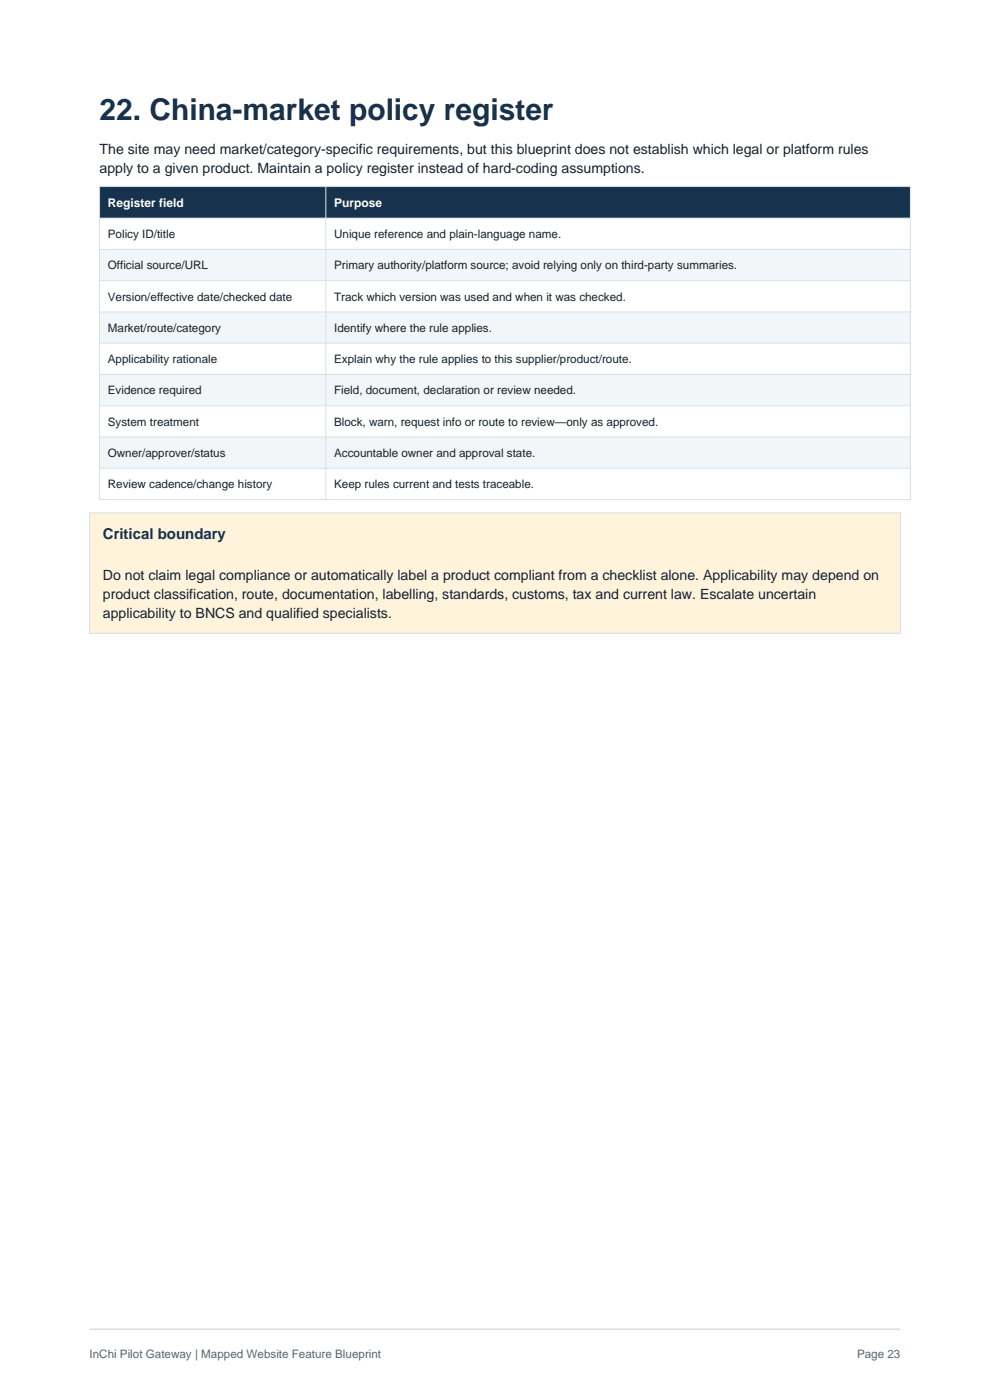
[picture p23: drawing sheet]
<svg xmlns="http://www.w3.org/2000/svg" width="210mm" height="297mm" viewBox="0 0 210 297" stroke-linecap="round" stroke-linejoin="round" font-family="sans-serif">
<defs><g id="words">
<text font-size="6.3" fill="#17324d" x="21.1" y="25.5">22. China-market policy register</text>
<text font-size="3.2" fill="#17324d" x="21.8" y="114.4">Critical boundary</text>
<g font-size="3" fill="#17212b">
<text x="21.1" y="32.7">The site may need market/category-specific requirements, but this blueprint does not establish which legal or platform rules</text>
<text x="21.1" y="36.8">apply to a given product. Maintain a policy register instead of hard-coding assumptions.</text>
<text x="21.8" y="123.1">Do not claim legal compliance or automatically label a product compliant from a checklist alone. Applicability may depend on</text>
<text x="21.8" y="127.1">product classification, route, documentation, labelling, standards, customs, tax and current law. Escalate uncertain</text>
<text x="21.8" y="131.2">applicability to BNCS and qualified specialists.</text>
</g>
<g font-size="2.5" fill="#fff">
<text x="22.9" y="43.9">Register field</text>
<text x="70.9" y="43.9">Purpose</text>
</g>
<g font-size="2.5" fill="#17212b">
<text x="22.9" y="50.5">Policy ID/title</text>
<text x="70.9" y="50.5">Unique reference and plain-language name.</text>
<text x="22.9" y="57.1">Official source/URL</text>
<text x="70.9" y="57.1">Primary authority/platform source; avoid relying only on third-party summaries.</text>
<text x="22.9" y="63.8">Version/effective date/checked date</text>
<text x="70.9" y="63.8">Track which version was used and when it was checked.</text>
<text x="22.9" y="70.4">Market/route/category</text>
<text x="70.9" y="70.4">Identify where the rule applies.</text>
<text x="22.9" y="77">Applicability rationale</text>
<text x="70.9" y="77">Explain why the rule applies to this supplier/product/route.</text>
<text x="22.9" y="83.7">Evidence required</text>
<text x="70.9" y="83.7">Field, document, declaration or review needed.</text>
<text x="22.9" y="90.3">System treatment</text>
<text x="70.9" y="90.3">Block, warn, request info or route to review—only as approved.</text>
<text x="22.9" y="96.9">Owner/approver/status</text>
<text x="70.9" y="96.9">Accountable owner and approval state.</text>
<text x="22.9" y="103.6">Review cadence/change history</text>
<text x="70.9" y="103.6">Keep rules current and tests traceable.</text>
</g>
<g font-size="2.5" fill="#526579">
<text x="19" y="288">InChi Pilot Gateway | Mapped Website Feature Blueprint</text>
<text x="181.8" y="288">Page 23</text>
</g>
</g></defs>
<path d="M19 282h172" fill="none" stroke="#d7e0e8" stroke-width=".35"/>
<path d="M21.1 39.6h172v6.7h-172z" fill-rule="evenodd" fill="#17324d"/>
<path d="M21.1 46.3h172v6.6h-172z" fill-rule="evenodd" fill="#fff"/>
<path d="M21.1 52.9h172v6.6h-172z" fill-rule="evenodd" fill="#f2f6f9"/>
<path d="M21.1 59.5h172v6.7h-172z" fill-rule="evenodd" fill="#fff"/>
<path d="M21.1 66.2h172v6.6h-172z" fill-rule="evenodd" fill="#f2f6f9"/>
<path d="M21.1 72.8h172v6.6h-172z" fill-rule="evenodd" fill="#fff"/>
<path d="M21.1 79.4h172v6.7h-172z" fill-rule="evenodd" fill="#f2f6f9"/>
<path d="M21.1 86.1h172v6.6h-172z" fill-rule="evenodd" fill="#fff"/>
<path d="M21.1 92.7h172v6.6h-172z" fill-rule="evenodd" fill="#f2f6f9"/>
<path d="M21.1 99.3h172v6.7h-172z" fill-rule="evenodd" fill="#fff"/>
<path d="M21.1 39.6h172v66.4h-172zM69.1 39.6v66.4M21.1 46.3h172M21.1 52.9h172M21.1 59.5h172M21.1 66.2h172M21.1 72.8h172M21.1 79.4h172M21.1 86.1h172M21.1 92.7h172M21.1 99.3h172" fill="none" stroke="#d7e0e8" stroke-width=".21"/>
<path d="M19 108.8h172v25.6h-172z" fill-rule="evenodd" fill="#fff4db"/>
<path d="M19 108.8h172v25.6h-172z" fill="none" stroke="#d7e0e8" stroke-width=".21"/>
<use href="#words"/>
</svg>
